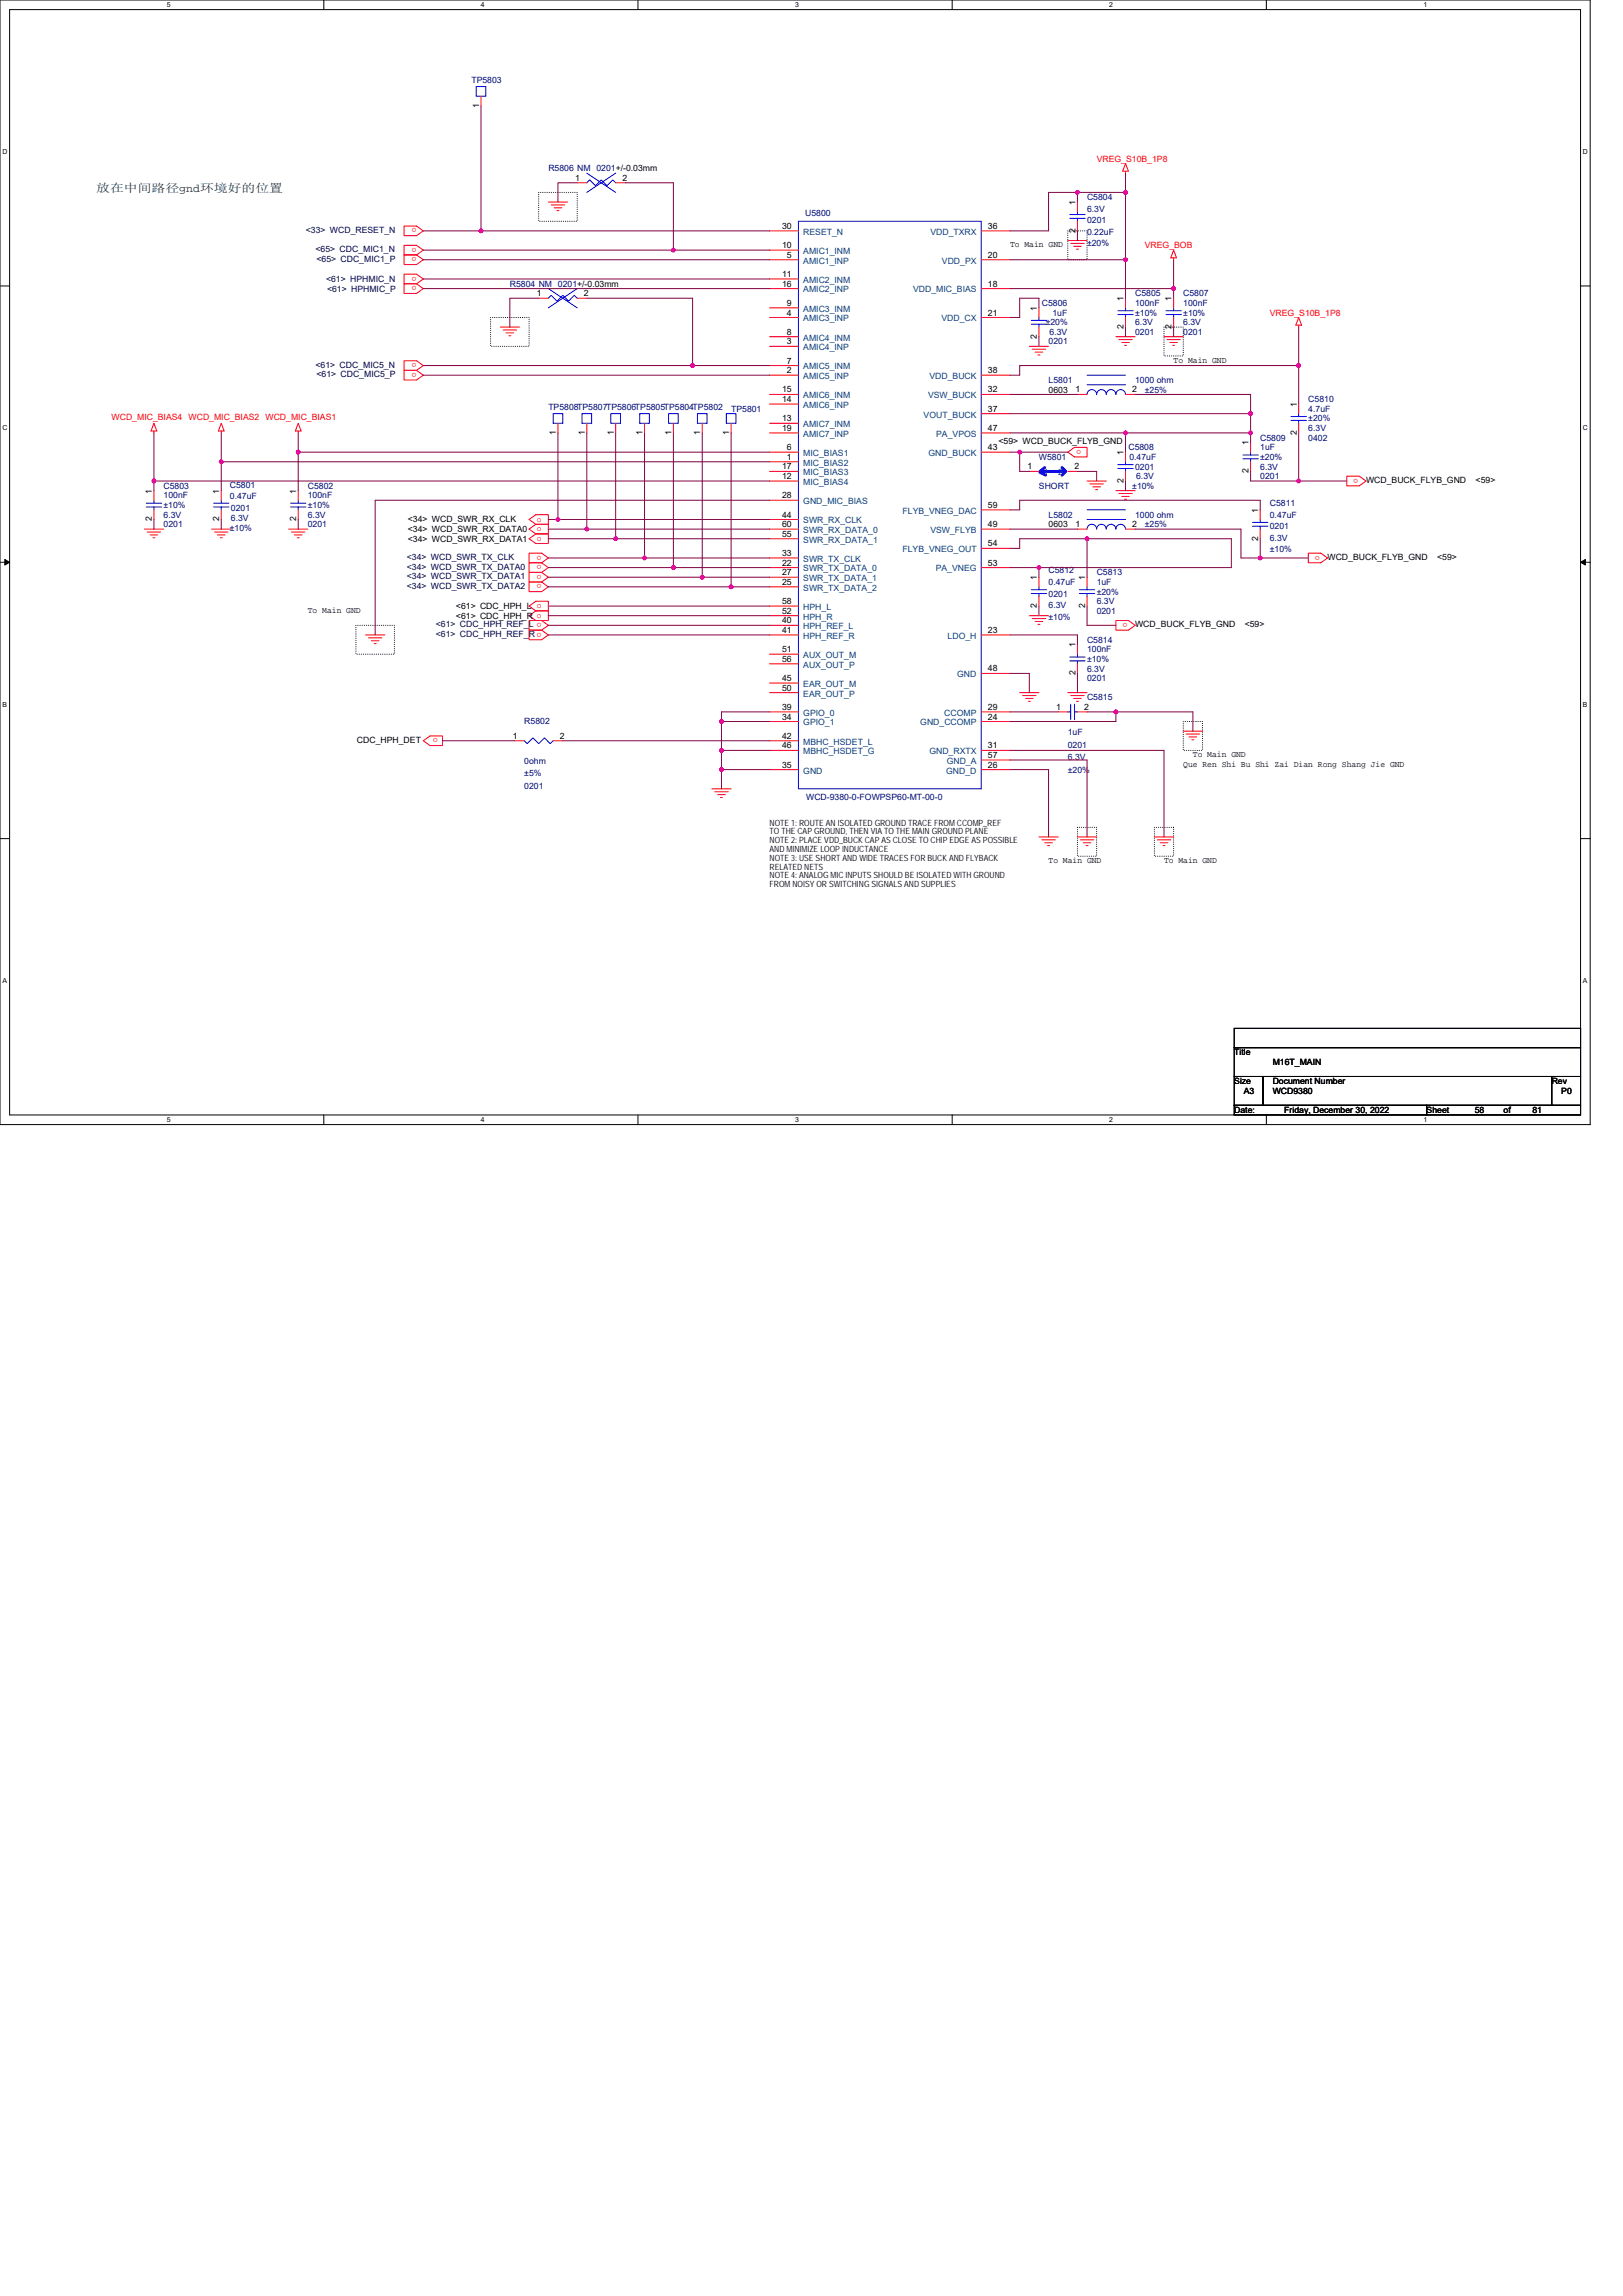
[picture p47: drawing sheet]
<svg xmlns="http://www.w3.org/2000/svg" width="210mm" height="297mm" viewBox="0 0 210 297" stroke-linecap="round" stroke-linejoin="round" font-family="sans-serif">
<defs><g id="words">
<text font-size="1.5" fill="#008000" x="12.4" y="24.8">放在中间路径gnd环境好的位置</text>
<g font-size="1.1" fill="#000080">
<text x="61" y="10.7">TP5803</text>
<text x="70.9" y="22.2">R5806 NM 0201+/-0.03mm</text>
<text x="104.2" y="27.9">U5800</text>
<text x="140.6" y="25.9">C5804</text>
<text x="140.6" y="28.9">0201</text>
<text x="140.6" y="27.4">6.3V</text>
<text x="140.6" y="30.4">0.22uF</text>
<text x="140.6" y="31.9">±20%</text>
<text x="66" y="37.1">R5804 NM 0201+/-0.03mm</text>
<text x="134.8" y="39.6">C5806</text>
<text x="136.2" y="40.8">1uF</text>
<text x="146.9" y="38.3">C5805</text>
<text x="146.9" y="39.6">100nF</text>
<text x="146.9" y="40.8">±10%</text>
<text x="153.1" y="38.3">C5807</text>
<text x="153.1" y="39.6">100nF</text>
<text x="153.1" y="40.8">±10%</text>
<text x="135.3" y="42.1">±20%</text>
<text x="135.7" y="44.6">0201</text>
<text x="135.8" y="43.3">6.3V</text>
<text x="146.9" y="43.3">0201</text>
<text x="146.9" y="42.1">6.3V</text>
<text x="153.1" y="43.3">0201</text>
<text x="153.1" y="42.1">6.3V</text>
<text x="70.9" y="53">TP5808TP5807TP5806TP5805TP5804TP5802</text>
<text x="94.6" y="53.3">TP5801</text>
<text x="135.7" y="49.5">L5801</text>
<text x="146.9" y="49.5">1000 ohm</text>
<text x="148.1" y="50.8">±25%</text>
<text x="169.3" y="52">C5810</text>
<text x="169.3" y="53.3">4.7uF</text>
<text x="134.4" y="59.5">W5801</text>
<text x="146" y="58.3">C5808</text>
<text x="146.1" y="59.5">0.47uF</text>
<text x="163" y="57">C5809</text>
<text x="163" y="58.3">1uF</text>
<text x="163" y="59.5">±20%</text>
<text x="169.3" y="57">0402</text>
<text x="169.3" y="55.8">6.3V</text>
<text x="169.3" y="54.5">±20%</text>
<text x="21.2" y="63.2">C5803</text>
<text x="21.2" y="64.5">100nF</text>
<text x="21.2" y="65.7">±10%</text>
<text x="29.7" y="63.1">C5801</text>
<text x="29.7" y="64.6">0.47uF</text>
<text x="39.8" y="63.2">C5802</text>
<text x="39.8" y="64.5">100nF</text>
<text x="39.8" y="65.7">±10%</text>
<text x="134.4" y="63.2">SHORT</text>
<text x="146.5" y="63.2">±10%</text>
<text x="146.9" y="60.7">0201</text>
<text x="147" y="62">6.3V</text>
<text x="163" y="62">0201</text>
<text x="163" y="60.7">6.3V</text>
<text x="164.3" y="65.5">C5811</text>
<text x="21.2" y="68.2">0201</text>
<text x="21.2" y="67">6.3V</text>
<text x="29.7" y="68.7">±10%</text>
<text x="29.9" y="66.1">0201</text>
<text x="29.9" y="67.3">6.3V</text>
<text x="39.8" y="68.2">0201</text>
<text x="39.8" y="67">6.3V</text>
<text x="135.7" y="67">L5802</text>
<text x="146.9" y="67">1000 ohm</text>
<text x="148.1" y="68.2">±25%</text>
<text x="164.3" y="67">0.47uF</text>
<text x="164.3" y="68.5">0201</text>
<text x="164.3" y="70">6.3V</text>
<text x="164.3" y="71.4">±10%</text>
<text x="135.7" y="74.2">C5812</text>
<text x="135.7" y="75.7">0.47uF</text>
<text x="135.7" y="77.2">0201</text>
<text x="141.9" y="74.4">C5813</text>
<text x="141.9" y="75.7">1uF</text>
<text x="141.9" y="76.9">±20%</text>
<text x="135.7" y="78.7">6.3V</text>
<text x="135.7" y="80.2">±10%</text>
<text x="140.6" y="83.1">C5814</text>
<text x="141.9" y="79.4">0201</text>
<text x="141.9" y="78.2">6.3V</text>
<text x="140.6" y="84.4">100nF</text>
<text x="140.6" y="88.1">0201</text>
<text x="140.6" y="86.9">6.3V</text>
<text x="140.6" y="85.6">±10%</text>
<text x="67.8" y="93.7">R5802</text>
<text x="138.2" y="95.1">1uF</text>
<text x="140.6" y="90.6">C5815</text>
<text x="67.8" y="98.8">0ohm</text>
<text x="67.8" y="100.4">±5%</text>
<text x="138.2" y="96.7">0201</text>
<text x="138.2" y="98.3">6.3V</text>
<text x="138.2" y="99.9">±20%</text>
<text x="67.8" y="102.1">0201</text>
<text x="104.3" y="103.6">WCD-9380-0-FOWPSP60-MT-00-0</text>
</g>
<g font-size="1.1">
<text x="62" y="13.9" transform="rotate(-90 62 13.9)">1</text>
<text x="74.4" y="23.4">1</text>
<text x="80.5" y="23.4">2</text>
<text x="101.2" y="29.6">30</text>
<text x="127.8" y="29.6">36</text>
<text x="139.1" y="26.5" transform="rotate(-90 139.1 26.5)">1</text>
<text x="101.2" y="32.1">10</text>
<text x="101.2" y="35.8">11</text>
<text x="101.8" y="33.4">5</text>
<text x="127.8" y="33.4">20</text>
<text x="130.7" y="32">To Main GND</text>
<text x="139.1" y="30.1" transform="rotate(-90 139.1 30.1)">2</text>
<text x="69.5" y="38.3">1</text>
<text x="75.5" y="38.3">2</text>
<text x="101.2" y="37.1">16</text>
<text x="101.8" y="39.6">9</text>
<text x="101.8" y="40.8">4</text>
<text x="127.8" y="37.1">18</text>
<text x="127.8" y="40.8">21</text>
<text x="134.2" y="40.2" transform="rotate(-90 134.2 40.2)">1</text>
<text x="145.4" y="39" transform="rotate(-90 145.4 39)">1</text>
<text x="151.6" y="39" transform="rotate(-90 151.6 39)">1</text>
<text x="101.8" y="43.3">8</text>
<text x="101.8" y="44.6">3</text>
<text x="101.8" y="47">7</text>
<text x="134.2" y="43.8" transform="rotate(-90 134.2 43.8)">2</text>
<text x="145.4" y="42.6" transform="rotate(-90 145.4 42.6)">2</text>
<text x="151.6" y="42.6" transform="rotate(-90 151.6 42.6)">2</text>
<text x="151.8" y="46.9">To Main GND</text>
<text x="101.2" y="50.8">15</text>
<text x="101.2" y="52">14</text>
<text x="101.8" y="48.3">2</text>
<text x="127.8" y="53.3">37</text>
<text x="127.8" y="48.3">38</text>
<text x="127.8" y="50.8">32</text>
<text x="135.7" y="50.8">0603</text>
<text x="139.1" y="50.8">1</text>
<text x="146.5" y="50.8">2</text>
<text x="167.8" y="52.6" transform="rotate(-90 167.8 52.6)">1</text>
<text x="71.9" y="56.3" transform="rotate(-90 71.9 56.3)">1</text>
<text x="75.7" y="56.3" transform="rotate(-90 75.7 56.3)">1</text>
<text x="79.4" y="56.3" transform="rotate(-90 79.4 56.3)">1</text>
<text x="83.1" y="56.3" transform="rotate(-90 83.1 56.3)">1</text>
<text x="86.9" y="56.3" transform="rotate(-90 86.9 56.3)">1</text>
<text x="90.6" y="56.3" transform="rotate(-90 90.6 56.3)">1</text>
<text x="94.3" y="56.3" transform="rotate(-90 94.3 56.3)">1</text>
<text x="101.2" y="54.5">13</text>
<text x="101.2" y="55.8">19</text>
<text x="101.8" y="58.2">6</text>
<text x="101.8" y="59.5">1</text>
<text x="127.8" y="55.8">47</text>
<text x="127.8" y="58.2">43</text>
<text x="129.2" y="57.5">&lt;59&gt; WCD_BUCK_FLYB_GND</text>
<text x="145.4" y="58.9" transform="rotate(-90 145.4 58.9)">1</text>
<text x="161.5" y="57.6" transform="rotate(-90 161.5 57.6)">1</text>
<text x="167.8" y="56.3" transform="rotate(-90 167.8 56.3)">2</text>
<text x="19.7" y="63.8" transform="rotate(-90 19.7 63.8)">1</text>
<text x="28.4" y="63.8" transform="rotate(-90 28.4 63.8)">1</text>
<text x="38.3" y="63.8" transform="rotate(-90 38.3 63.8)">1</text>
<text x="101.2" y="60.7">17</text>
<text x="101.2" y="62">12</text>
<text x="101.2" y="64.5">28</text>
<text x="127.8" y="65.7">59</text>
<text x="132.9" y="60.7">1</text>
<text x="139" y="60.7">2</text>
<text x="145.4" y="62.5" transform="rotate(-90 145.4 62.5)">2</text>
<text x="161.5" y="61.2" transform="rotate(-90 161.5 61.2)">2</text>
<text x="176.7" y="62.5">WCD_BUCK_FLYB_GND</text>
<text x="190.9" y="62.5">&lt;59&gt;</text>
<text x="19.7" y="67.5" transform="rotate(-90 19.7 67.5)">2</text>
<text x="28.4" y="67.5" transform="rotate(-90 28.4 67.5)">2</text>
<text x="38.3" y="67.5" transform="rotate(-90 38.3 67.5)">2</text>
<text x="52.8" y="67.6">&lt;34&gt; WCD_SWR_RX_CLK</text>
<text x="52.8" y="68.8">&lt;34&gt; WCD_SWR_RX_DATA0</text>
<text x="52.8" y="70.1">&lt;34&gt; WCD_SWR_RX_DATA1</text>
<text x="101.2" y="67">44</text>
<text x="101.2" y="68.2">60</text>
<text x="101.2" y="69.4">55</text>
<text x="101.2" y="71.9">33</text>
<text x="127.8" y="70.7">54</text>
<text x="127.8" y="68.2">49</text>
<text x="135.7" y="68.2">0603</text>
<text x="139.1" y="68.2">1</text>
<text x="146.5" y="68.2">2</text>
<text x="162.8" y="69.9" transform="rotate(-90 162.8 69.9)">2</text>
<text x="162.8" y="66.3" transform="rotate(-90 162.8 66.3)">1</text>
<text x="101.2" y="73.2">22</text>
<text x="101.2" y="74.4">27</text>
<text x="101.2" y="75.7">25</text>
<text x="127.8" y="73.2">53</text>
<text x="134.2" y="75.1" transform="rotate(-90 134.2 75.1)">1</text>
<text x="140.4" y="75.1" transform="rotate(-90 140.4 75.1)">1</text>
<text x="171.8" y="72.4">WCD_BUCK_FLYB_GND</text>
<text x="185.9" y="72.4">&lt;59&gt;</text>
<text x="39.8" y="79.3">To Main GND</text>
<text x="59" y="78.8">&lt;61&gt; CDC_HPH_L o</text>
<text x="59" y="80">&lt;61&gt; CDC_HPH_R o</text>
<text x="101.2" y="78.2">58</text>
<text x="101.2" y="79.4">52</text>
<text x="101.2" y="80.6">40</text>
<text x="101.2" y="81.9">41</text>
<text x="127.8" y="81.9">23</text>
<text x="134.2" y="78.7" transform="rotate(-90 134.2 78.7)">2</text>
<text x="139.1" y="83.8" transform="rotate(-90 139.1 83.8)">1</text>
<text x="140.4" y="78.7" transform="rotate(-90 140.4 78.7)">2</text>
<text x="146.9" y="81.2">WCD_BUCK_FLYB_GND</text>
<text x="161" y="81.2">&lt;59&gt;</text>
<text x="101.2" y="84.4">51</text>
<text x="101.2" y="85.6">56</text>
<text x="101.2" y="88.1">45</text>
<text x="101.2" y="89.4">50</text>
<text x="127.8" y="86.9">48</text>
<text x="139.1" y="87.4" transform="rotate(-90 139.1 87.4)">2</text>
<text x="66.3" y="95.6">1</text>
<text x="72.4" y="95.6">2</text>
<text x="101.2" y="91.8">39</text>
<text x="101.2" y="93.1">34</text>
<text x="101.2" y="95.6">42</text>
<text x="127.8" y="91.8">29</text>
<text x="127.8" y="93.1">24</text>
<text x="136.7" y="91.8">1</text>
<text x="140.3" y="91.8">2</text>
<text x="46.2" y="96.1">CDC_HPH_DET</text>
<text x="101.2" y="96.8">46</text>
<text x="101.2" y="99.3">35</text>
<text x="127.8" y="96.8">31</text>
<text x="127.8" y="98.1">57</text>
<text x="127.8" y="99.3">26</text>
<text x="153.1" y="99.2">Que Ren Shi Bu Shi Zai Dian Rong Shang Jie GND</text>
<text x="154.3" y="98">To Main GND</text>
<text x="99.6" y="106.8">NOTE 1: ROUTE AN ISOLATED GROUND TRACE FROM CCOMP_REF</text>
<text x="99.6" y="108">TO THE CAP GROUND, THEN VIA TO THE MAIN GROUND PLANE</text>
<text x="99.6" y="109.1">NOTE 2: PLACE VDD_BUCK CAP AS CLOSE TO CHIP EDGE AS POSSIBLE</text>
<text x="99.6" y="110.2">AND MINIMIZE LOOP INDUCTANCE</text>
<text x="99.6" y="111.4">NOTE 3: USE SHORT AND WIDE TRACES FOR BUCK AND FLYBACK</text>
<text x="99.6" y="112.5">RELATED NETS</text>
<text x="99.6" y="113.6">NOTE 4: ANALOG MIC INPUTS SHOULD BE ISOLATED WITH GROUND</text>
<text x="135.7" y="111.7">To Main GND</text>
<text x="150.6" y="111.7">To Main GND</text>
<text x="99.6" y="114.8">FROM NOISY OR SWITCHING SIGNALS AND SUPPLIES</text>
<text x="159.7" y="136.5">Title</text>
<text x="164.7" y="137.8">M16T_MAIN</text>
<text x="159.7" y="140.3">Size</text>
<text x="160.9" y="141.5">A3</text>
<text x="164.7" y="140.3">Document Number</text>
<text x="164.7" y="141.5">WCD9380</text>
<text x="200.8" y="140.3">Rev</text>
<text x="202" y="141.5">P0</text>
<text x="159.7" y="144">Date:</text>
<text x="166.2" y="144">Friday, December 30, 2022</text>
<text x="184.6" y="144">Sheet</text>
<text x="190.8" y="144">58</text>
<text x="194.5" y="144">of</text>
<text x="198.3" y="144">81</text>
</g>
<g font-size="1.1" fill="#f00">
<text x="141.9" y="20.9">VREG_S10B_1P8</text>
<text x="53.9" y="29.6" transform="rotate(-180 53.9 29.6)">o</text>
<text x="53.9" y="32" transform="rotate(-180 53.9 32)">o</text>
<text x="53.9" y="33.3" transform="rotate(-180 53.9 33.3)">o</text>
<text x="53.9" y="35.8" transform="rotate(-180 53.9 35.8)">o</text>
<text x="148.1" y="32.1">VREG_BOB</text>
<text x="53.9" y="37" transform="rotate(-180 53.9 37)">o</text>
<text x="164.3" y="40.8">VREG_S10B_1P8</text>
<text x="53.9" y="47" transform="rotate(-180 53.9 47)">o</text>
<text x="53.9" y="48.2" transform="rotate(-180 53.9 48.2)">o</text>
<text x="14.4" y="54.3">WCD_MIC_BIAS4</text>
<text x="24.4" y="54.3">WCD_MIC_BIAS2</text>
<text x="34.4" y="54.3">WCD_MIC_BIAS1</text>
<text x="139.9" y="58.2" transform="rotate(-180 139.9 58.2)">o</text>
<text x="175.7" y="61.9" transform="rotate(-180 175.7 61.9)">o</text>
<text x="69.5" y="67.5">o</text>
<text x="69.5" y="68.7">o</text>
<text x="69.5" y="70">o</text>
<text x="70.1" y="71.9" transform="rotate(-180 70.1 71.9)">o</text>
<text x="170.8" y="71.9" transform="rotate(-180 170.8 71.9)">o</text>
<text x="70.1" y="73.1" transform="rotate(-180 70.1 73.1)">o</text>
<text x="70.1" y="74.4" transform="rotate(-180 70.1 74.4)">o</text>
<text x="70.1" y="75.6" transform="rotate(-180 70.1 75.6)">o</text>
<text x="70.1" y="80.6" transform="rotate(-180 70.1 80.6)">o</text>
<text x="70.1" y="81.8" transform="rotate(-180 70.1 81.8)">o</text>
<text x="145.9" y="80.6" transform="rotate(-180 145.9 80.6)">o</text>
<text x="56.6" y="95.5" transform="rotate(-180 56.6 95.5)">o</text>
</g>
<g font-size="1.1" fill="#000040">
<text x="39.6" y="30.1">&lt;33&gt; WCD_RESET_N</text>
<text x="40.8" y="32.6">&lt;65&gt; CDC_MIC1_N</text>
<text x="40.9" y="33.9">&lt;65&gt; CDC_MIC1_P</text>
<text x="42.2" y="36.5">&lt;61&gt; HPHMIC_N</text>
<text x="42.3" y="37.7">&lt;61&gt; HPHMIC_P</text>
<text x="40.8" y="47.5">&lt;61&gt; CDC_MIC5_N</text>
<text x="40.9" y="48.8">&lt;61&gt; CDC_MIC5_P</text>
<text x="52.6" y="72.4">&lt;34&gt; WCD_SWR_TX_CLK</text>
<text x="52.6" y="73.7">&lt;34&gt; WCD_SWR_TX_DATA0</text>
<text x="52.6" y="74.9">&lt;34&gt; WCD_SWR_TX_DATA1</text>
<text x="52.6" y="76.2">&lt;34&gt; WCD_SWR_TX_DATA2</text>
<text x="56.4" y="81.2">&lt;61&gt; CDC_HPH_REF_L</text>
<text x="56.4" y="82.4">&lt;61&gt; CDC_HPH_REF_R</text>
</g>
<g font-size="1.1" fill="#004080">
<text x="103.9" y="30.4">RESET_N</text>
<text x="103.9" y="32.9">AMIC1_INM</text>
<text x="103.9" y="34.1">AMIC1_INP</text>
<text x="120.4" y="30.4">VDD_TXRX</text>
<text x="121.9" y="34.1">VDD_PX</text>
<text x="103.9" y="36.6">AMIC2_INM</text>
<text x="103.9" y="37.8">AMIC2_INP</text>
<text x="103.9" y="40.3">AMIC3_INM</text>
<text x="103.9" y="41.6">AMIC3_INP</text>
<text x="118.1" y="37.8">VDD_MIC_BIAS</text>
<text x="121.8" y="41.6">VDD_CX</text>
<text x="103.9" y="44.1">AMIC4_INM</text>
<text x="103.9" y="45.3">AMIC4_INP</text>
<text x="103.9" y="47.8">AMIC5_INM</text>
<text x="103.9" y="49">AMIC5_INP</text>
<text x="103.9" y="51.5">AMIC6_INM</text>
<text x="103.9" y="52.8">AMIC6_INP</text>
<text x="120.1" y="51.5">VSW_BUCK</text>
<text x="120.2" y="49">VDD_BUCK</text>
<text x="103.9" y="55.3">AMIC7_INM</text>
<text x="103.9" y="56.5">AMIC7_INP</text>
<text x="103.9" y="59">MIC_BIAS1</text>
<text x="119.5" y="54">VOUT_BUCK</text>
<text x="120.1" y="59">GND_BUCK</text>
<text x="121.1" y="56.5">PA_VPOS</text>
<text x="103.9" y="60.2">MIC_BIAS2</text>
<text x="103.9" y="61.5">MIC_BIAS3</text>
<text x="103.9" y="62.7">MIC_BIAS4</text>
<text x="103.9" y="65.2">GND_MIC_BIAS</text>
<text x="135" y="61.5">1</text>
<text x="136.9" y="61.5">2</text>
<text x="103.9" y="67.7">SWR_RX_CLK</text>
<text x="103.9" y="69">SWR_RX_DATA_0</text>
<text x="103.9" y="70.2">SWR_RX_DATA_1</text>
<text x="116.8" y="71.4">FLYB_VNEG_OUT</text>
<text x="116.8" y="66.5">FLYB_VNEG_DAC</text>
<text x="120.4" y="69">VSW_FLYB</text>
<text x="103.9" y="72.7">SWR_TX_CLK</text>
<text x="103.9" y="73.9">SWR_TX_DATA_0</text>
<text x="103.9" y="75.2">SWR_TX_DATA_1</text>
<text x="103.9" y="76.4">SWR_TX_DATA_2</text>
<text x="121.1" y="73.9">PA_VNEG</text>
<text x="103.9" y="78.9">HPH_L</text>
<text x="103.9" y="80.2">HPH_R</text>
<text x="103.9" y="81.4">HPH_REF_L</text>
<text x="103.9" y="82.6">HPH_REF_R</text>
<text x="122.6" y="82.6">LDO_H</text>
<text x="103.9" y="85.1">AUX_OUT_M</text>
<text x="103.9" y="86.4">AUX_OUT_P</text>
<text x="103.9" y="88.9">EAR_OUT_M</text>
<text x="123.8" y="87.6">GND</text>
<text x="103.9" y="90.1">EAR_OUT_P</text>
<text x="103.9" y="92.6">GPIO_0</text>
<text x="103.9" y="93.8">GPIO_1</text>
<text x="119.1" y="93.8">GND_CCOMP</text>
<text x="122.2" y="92.6">CCOMP</text>
<text x="103.9" y="96.3">MBHC_HSDET_L</text>
<text x="103.9" y="97.6">MBHC_HSDET_G</text>
<text x="103.9" y="100.1">GND</text>
<text x="120.2" y="97.6">GND_RXTX</text>
<text x="122.4" y="100.1">GND_D</text>
<text x="122.5" y="98.8">GND_A</text>
</g>
<g font-size=".9">
<text x="21.6" y=".9">5</text>
<text x="62.2" y=".9">4</text>
<text x="102.9" y=".9">3</text>
<text x="143.5" y=".9">2</text>
<text x="184.2" y=".9">1</text>
<text x=".3" y="19.9">D</text>
<text x="204.8" y="19.9">D</text>
<text x=".3" y="55.7">C</text>
<text x="204.8" y="55.7">C</text>
<text x=".3" y="91.4">B</text>
<text x="204.8" y="91.4">B</text>
<text x=".3" y="127.2">A</text>
<text x="204.8" y="127.2">A</text>
<text x="21.6" y="145.2">5</text>
<text x="62.2" y="145.2">4</text>
<text x="102.9" y="145.2">3</text>
<text x="143.5" y="145.2">2</text>
<text x="184.2" y="145.2">1</text>
</g>
</g></defs>
<path d="M0 0h205.7v145.5h-205.7zM1.2 1.2h203.3v143h-203.3z" fill="none" stroke="#000" stroke-width=".13"/>
<g fill="#fff">
<path d="M21.6 .1h.5v1h-.5z"/>
<path d="M21.6 144.4h.5v1h-.5z"/>
</g>
<path d="M41.9 0v1.2M41.9 144.2v1.3" fill="none" stroke="#000" stroke-width=".13"/>
<g fill="#fff">
<path d="M62.2 .1h.5v1h-.5z"/>
<path d="M62.2 144.4h.5v1h-.5z"/>
</g>
<path d="M82.5 0v1.2M82.5 144.2v1.3" fill="none" stroke="#000" stroke-width=".13"/>
<g fill="#fff">
<path d="M102.9 .1h.5v1h-.5z"/>
<path d="M102.9 144.4h.5v1h-.5z"/>
</g>
<path d="M123.2 0v1.2M123.2 144.2v1.3" fill="none" stroke="#000" stroke-width=".13"/>
<g fill="#fff">
<path d="M143.5 .1h.5v1h-.5z"/>
<path d="M143.5 144.4h.5v1h-.5z"/>
</g>
<path d="M163.8 0v1.2M163.8 144.2v1.3" fill="none" stroke="#000" stroke-width=".13"/>
<g fill="#fff">
<path d="M184.2 .1h.5v1h-.5z"/>
<path d="M184.2 144.4h.5v1h-.5z"/>
<path d="M.3 19.1h.7v1h-.7z"/>
<path d="M204.8 19.1h.6v1h-.6z"/>
<path d="M.3 54.9h.7v1h-.7z"/>
<path d="M204.8 54.9h.6v1h-.6z"/>
</g>
<path d="M0 37h1.2M204.5 37h1.2" fill="none" stroke="#000" stroke-width=".13"/>
<g fill="#fff">
<path d="M.3 90.6h.6v1h-.6z"/>
<path d="M204.8 90.6h.6v1h-.6z"/>
</g>
<path d="M0 72.7h1.2M204.5 72.7h1.2" fill="none" stroke="#000" stroke-width=".13"/>
<path d="M.6 72.4l.6 .3-.6 .4zM204.5 72.7l.6-.3v.7z" fill="#000" stroke="#000" stroke-width=".13"/>
<g fill="#fff">
<path d="M.3 126.4h.6v1h-.6z"/>
<path d="M204.8 126.4h.6v1h-.6z"/>
</g>
<g fill="none" stroke="#000" stroke-width=".13">
<path d="M69.7 24.9h5v3.7h-5zM138.2 29.9h2.4v3.7h-2.4zM63.5 41.1h5v3.7h-5zM150.6 42.3h2.5v3.8h-2.5zM46.1 80.9h4.9v3.7h-4.9zM153.1 93.3h2.5v3.8h-2.5zM0 108.5h1.2M139.4 107h2.5v3.8h-2.5zM149.4 107h2.4v3.8h-2.4zM204.5 108.5h1.2M159.7 133h44.8v2.5h-44.8zM159.7 135.5h44.8v3.8h-44.8z"/>
<path d="M159.7 139.3h3.7v3.7h-3.7zM163.4 139.3h37.4v3.7h-37.4zM200.8 139.3h3.7v3.7h-3.7zM159.7 143h24.9v1.2h-24.9zM184.6 143h19.9v1.2h-19.9z"/>
</g>
<g fill="none" stroke="#f00" stroke-width=".13">
<path d="M62.2 12.4v1.3M52.3 29.2h1.6l.9 .7-.9 .6h-1.6zM52.3 31.7h1.6l.9 .7-.9 .6h-1.6zM52.3 33h1.6l.9 .6-.9 .6h-1.6zM52.3 35.5h1.6l.9 .6-.9 .6h-1.6zM52.3 36.7h1.6l.9 .6-.9 .7h-1.6zM69.7 38.6h1.2M70.9 26.1h2.5M71.3 26.5h1.8M71.7 26.9h1M72.1 27.3h.2M74.7 23.6h1.2"/>
<path d="M74.7 38.6h1.2M79.7 23.6h1.2M99.6 29.9h3.7M99.6 32.4h3.7M99.6 33.6h3.7M99.6 36.1h3.7M99.6 37.3h3.7M99.6 39.8h3.7M126.9 29.9h3.8M126.9 33.6h3.8M126.9 37.3h3.8M134.4 39.8v1.3"/>
<path d="M138.2 31.1h2.4M138.5 31.5h1.8M138.9 31.9h1M139.3 32.2h.2M139.4 26.1v1.3M139.4 28.6v1.3M145.6 21.2l.4 1h-.8zM145.6 22.2v.2M145.6 38.6v1.2M151.8 33.4v.2M151.8 38.6v1.2M151.8 32.4l.4 1h-.7z"/>
<path d="M19.9 54.8l.4 1h-.8zM19.9 55.8v.2M28.6 55.8v.2M28.6 54.8l.4 1h-.7zM38.6 55.8v.2M38.6 54.8l.4 1h-.8zM52.3 46.7h1.6l.9 .6-.9 .6h-1.6zM52.3 47.9h1.6l.9 .6-.9 .7h-1.6zM64.7 42.3h2.5M65.1 42.7h1.7M65.5 43.1h1M65.8 43.4h.3"/>
<path d="M72.2 54.8v1.2M75.9 54.8v1.2M79.7 54.8v1.2M83.4 54.8v1.2M87.1 54.8v1.2M90.9 54.8v1.2M94.6 54.8v1.2M99.6 41.1h3.7M99.6 43.6h3.7M99.6 44.8h3.7M99.6 47.3h3.7M99.6 48.5h3.7"/>
<path d="M99.6 51h3.7M99.6 52.3h3.7M99.6 54.8h3.7M99.6 56h3.7M99.6 58.5h3.7M99.6 59.7h3.7M126.9 41.1h3.8M126.9 48.5h3.8M126.9 51h3.8M126.9 53.5h3.8M126.9 56h3.8M126.9 58.5h3.8"/>
<path d="M133.2 44.8h2.5M133.5 45.2h1.8M133.9 45.6h1M134.3 45.9h.2M134.4 42.3v1.3M138.2 58.5l.8-.6h1.6v1.2h-1.6zM139.4 51h1.2M144.4 43.6h2.5M144.7 43.9h1.8M145.1 44.3h1M145.5 44.7h.2M145.6 58.5v1.2"/>
<path d="M145.6 51h1.3M145.6 41.1v1.2M150.6 43.6h2.5M151 43.9h1.7M151.3 44.3h1M151.7 44.7h.3M151.8 41.1v1.2M161.8 57.3v1.2M161.8 59.7v1.3M168 41.1l.4 1h-.8zM168 42.1v.2M168 52.3v1.2"/>
<path d="M168 54.8v1.2M18.7 68.5h2.5M19 68.8h1.8M19.4 69.2h1M19.8 69.6h.2M19.9 63.5v1.2M19.9 66v1.2M27.4 68.5h2.5M27.8 68.8h1.7M28.1 69.2h1M28.5 69.6h.3M28.6 63.5v1.2"/>
<path d="M28.6 66v1.2M37.3 68.5h2.5M37.7 68.8h1.8M38.1 69.2h1M38.5 69.6h.2M38.6 63.5v1.2M38.6 66v1.2M68.5 67.2l.8-.6h1.6v1.2h-1.6zM68.5 69.7l.8-.6h1.6v1.2h-1.6zM68.5 78.4l.8-.6h1.6v1.2h-1.6zM68.5 79.7l.8-.7h1.6v1.3h-1.6zM68.5 71.6h1.6l.8 .6-.8 .6h-1.6z"/>
<path d="M68.5 75.3h1.6l.8 .6-.8 .6h-1.6zM69.3 67.8l-.8 .7 .8 .6M69.3 67.8h1.6v1.3h-1.6M70.1 72.8l.8 .6-.8 .7M70.1 74.1l.8 .6-.8 .6M70.1 72.8h-1.6v1.3h1.6M70.1 74.1h-1.6v1.2h1.6M99.6 61h3.7M99.6 62.2h3.7M99.6 64.7h3.7M99.6 67.2h3.7M99.6 68.5h3.7"/>
<path d="M99.6 69.7h3.7M99.6 72.2h3.7M99.6 73.4h3.7M99.6 74.7h3.7M99.6 75.9h3.7M99.6 78.4h3.7M99.6 79.7h3.7M126.9 66h3.8M126.9 68.5h3.8M126.9 70.9h3.8M126.9 73.4h3.8M133.2 61h1.2"/>
<path d="M133.2 79.7h2.5M134.4 74.7v1.2M134.4 77.2v1.2M138.2 61h1.2M139.4 68.5h1.2M140.6 62.2h2.5M140.6 74.7v1.2M140.6 77.2v1.2M141 62.6h1.8M141.4 63h1M141.8 63.3h.2M144.4 63.5h2.5"/>
<path d="M144.7 63.8h1.8M145.1 64.2h1M145.5 64.6h.2M145.6 61v1.2M145.6 68.5h1.3M163 66v1.2M163 68.5v1.2M169.3 71.6h1.6l.9 .6-.9 .6h-1.6zM174.2 61.6h1.7l.8 .6-.8 .7h-1.7zM47.3 82.1h2.5M47.7 82.5h1.7M48 82.9h1"/>
<path d="M48.4 83.3h.3M54.8 95.8l.8-.6h1.7v1.3h-1.7zM66.6 95.8h1.2M68.5 80.3h1.6l.8 .6-.8 .6h-1.6zM68.5 81.5h1.6l.8 .6-.8 .7h-1.6zM71.6 95.8h1.2M99.6 80.9h3.7M99.6 82.1h3.7M99.6 84.6h3.7M99.6 85.9h3.7M99.6 88.4h3.7M99.6 89.6h3.7"/>
<path d="M99.6 92.1h3.7M99.6 93.3h3.7M99.6 95.8h3.7M99.6 97.1h3.7M99.6 99.6h3.7M126.9 82.1h3.8M126.9 87.1h3.8M126.9 92.1h3.8M126.9 93.3h3.8M126.9 97.1h3.8M126.9 98.3h3.8M126.9 99.6h3.8"/>
<path d="M131.9 89.6h2.5M132.3 90h1.7M132.7 90.4h1M133 90.7h.3M133.5 80h1.8M133.9 80.4h1M134.3 80.8h.2M136.9 92.1h1.3M138.2 89.6h2.4M138.5 90h1.8M138.9 90.4h1M139.3 90.7h.2"/>
<path d="M139.4 83.4v1.2M139.4 85.9v1.2M139.4 92.1h1.2M144.4 80.3h1.6l.9 .6-.9 .6h-1.6zM153.1 94.6h2.5M153.5 95h1.7M153.8 95.3h1M154.2 95.7h.3M92.1 102.1h2.5M92.5 102.4h1.7M92.8 102.8h1M93.2 103.2h.3"/>
<path d="M134.4 108.3h2.5M134.8 108.7h1.7M135.2 109h1M135.5 109.4h.3M139.4 108.3h2.5M139.8 108.7h1.7M140.1 109h1M140.5 109.4h.3M149.4 108.3h2.4M149.7 108.7h1.8M150.1 109h1M150.5 109.4h.2"/>
</g>
<g fill="none" stroke="#00f" stroke-width=".13">
<path d="M61.6 11.2h1.3v1.2h-1.3zM70.9 38.6l.4-.4 .8 .8 .7-.8 .8 .8 .7-.8 .4 .4M70.9 37.3l3.8 2.5M74.7 37.3l-3.8 2.5M75.9 23.6l.4-.3 .7 .7 .8-.7 .7 .7 .8-.7 .4 .3M75.9 22.4l3.8 2.5M79.7 22.4l-3.8 2.5M103.3 28.6h23.6v73.5h-23.6zM138.4 27.8h2M138.4 28.3h2M139.4 27.4v.4M139.4 28.3v.3"/>
<path d="M145.6 39.8v.4M151.8 39.8v.4M71.6 53.5h1.2v1.3h-1.2zM75.3 53.5h1.2v1.3h-1.2zM79 53.5h1.3v1.3h-1.3zM82.8 53.5h1.2v1.3h-1.2zM86.5 53.5h1.2v1.3h-1.2zM90.2 53.5h1.3v1.3h-1.3zM94 53.5h1.2v1.3h-1.2zM133.4 41.4h2M133.4 41.9h2M134.4 41.1v.3"/>
<path d="M134.4 41.9v.4M140.6 49.8h5M140.6 48.5h5M140.6 51a.62 .62 0 0 1 .7-.6 .62 .62 0 0 1 .6 .6M141.9 51a.62 .62 0 0 1 .6-.6 .62 .62 0 0 1 .6 .6 .62 .62 0 0 1 .6-.6 .62 .62 0 0 1 .7 .6M144.4 51a.62 .62 0 0 1 .6-.6 .62 .62 0 0 1 .6 .6M144.6 40.2h2M144.6 40.7h2M145.6 59.7v.4M145.6 40.7v.4M150.8 40.2h2M150.8 40.7h2"/>
<path d="M151.8 40.7v.4M160.8 58.9h2M160.8 59.4h2M161.8 58.5v.4M161.8 59.4v.3M167 53.9h2M167 54.4h2M168 53.5v.4M168 54.4v.4M18.9 65.1h2M18.9 65.6h2M19.9 64.7v.4"/>
<path d="M19.9 65.6v.4M27.6 65.1h2M27.6 65.6h2M28.6 64.7v.4M28.6 65.6v.4M37.6 65.1h2M37.6 65.6h2M38.6 64.7v.4M38.6 65.6v.4M133.4 76.3h2M133.4 76.8h2M134.4 75.9v.4"/>
<path d="M134.4 76.8v.4M139.6 76.3h2M139.6 76.8h2M140.6 67.2h5M140.6 66h5M140.6 75.9v.4M140.6 76.8v.4M141.9 68.4a.62 .62 0 0 0-.6-.6 .62 .62 0 0 0-.7 .6M144.4 68.4a.62 .62 0 0 0-.7-.6 .62 .62 0 0 0-.6 .6 .62 .62 0 0 0-.6-.6 .62 .62 0 0 0-.6 .6M144.6 60.1h2M144.6 60.6h2M145.6 68.4a.62 .62 0 0 0-.6-.6 .62 .62 0 0 0-.6 .6"/>
<path d="M145.6 60.6v.4M162 67.6h2M162 68.1h2M163 67.2v.4M163 68.1v.4M67.8 95.8l.4 .4 .7-.7 .8 .7 .7-.7 .8 .7 .4-.4M138.2 92.1h.3M138.4 85h2M138.4 85.5h2M138.5 91.1v2M139 91.1v2M139 92.1h.4"/>
<path d="M139.4 84.6v.4M139.4 85.5v.4"/>
</g>
<path d="M134.5 61.1l.8 .4M134.8 61h2.7M135.2 60.5l-.7 .5M137.4 60.5l.4 .4M137.9 61l-.5 .5" fill="none" stroke="#00f" stroke-width=".37"/>
<path d="M54.8 29.9h7.4M54.8 32.4h32.3M139.4 24.9h-3.7v5h-5M139.4 24.9v1.2M139.4 29.9v1.2M139.4 24.9h6.2M145.6 22.4v2.5M145.6 24.9v8.7" fill="none" stroke="#800040" stroke-width=".13"/>
<g fill="#f0f" stroke="#f0f" stroke-width=".13">
<circle cx="139.4" cy="24.9" r=".24"/>
<circle cx="145.6" cy="24.9" r=".24"/>
</g>
<circle cx="87.1" cy="32.4" r=".24" fill="#f0f"/>
<circle cx="87.1" cy="32.4" r=".24" fill="none" stroke="#f0f" stroke-width=".13"/>
<g fill="none" stroke="#800040" stroke-width=".13">
<path d="M62.2 13.7v16.2M54.8 33.6h44.8M54.8 36.1h44.8M54.8 37.3h44.8M130.7 37.3h21.1M130.7 33.6h14.9v5M134.4 39.8v-1.2h-2.5v2.5h-1.2M151.8 33.6v3.7M151.8 37.3v1.3M19.9 56v6.2M28.6 56v3.7M28.6 59.7v3.8"/>
<path d="M28.6 59.7h71M38.6 56v2.5M38.6 58.5v5M38.6 58.5h61M54.8 48.5h44.8M54.8 47.3h34.8M90.9 56v18.7h-20M94.6 56v19.9h-23.7M130.7 58.5h1.2M130.7 51h8.7M130.7 53.5h31.1M130.7 56h14.9"/>
<path d="M131.9 58.5v2.5h1.3M131.9 58.5h6.3M134.4 43.6v1.2M145.6 42.3v1.3M146.9 51h14.9v2.5M151.8 42.3v1.3M161.8 56h-16.2v2.5M161.8 53.5v2.5M161.8 56v1.3M168 42.3v5M168 47.3h-36.1v1.2h-1.2M168 47.3v5"/>
<path d="M168 56v6.2M19.9 62.2h79.7M19.9 62.2v1.3M19.9 67.2v1.3M28.6 67.2v1.3M38.6 67.2v1.3M48.5 64.7h51.1M70.9 68.5h5M70.9 67.2h1.3M70.9 78.4h28.7M70.9 79.7h28.7M70.9 73.4h16.2"/>
<path d="M70.9 69.7h8.8M70.9 72.2h12.5M130.7 66h1.2v-1.3h31.1v1.3M130.7 68.5h8.7M130.7 73.4h3.7v1.3M134.4 78.4v1.3M139.4 61h2.5v1.2M140.6 69.7h-8.7v1.2h-1.2M140.6 69.7v5M140.6 78.4v2.5h3.8M140.6 69.7h18.7v3.7M145.6 62.2v1.3"/>
<path d="M146.9 68.5h13.7v3.7h2.4M161.8 61v1.2h6.2M163 69.7v2.5M163 72.2h6.3M168 62.2h6.2M57.3 95.8h9.3M70.9 80.9h28.7M70.9 82.1h28.7M93.3 93.3h6.3M93.3 97.1h6.3M93.3 99.6h6.3M93.3 93.3v3.8"/>
<path d="M93.3 97.1v2.5M93.3 99.6v2.5M99.6 92.1h-6.3v1.2M130.7 82.1h8.7v1.3M130.7 92.1h6.2M130.7 97.1h19.9v11.2M130.7 98.3h9.9M130.7 99.6h5v8.7M130.7 87.1h2.5v2.5M139.4 87.1v2.5M140.6 92.1h3.8M144.4 92.1h9.9v2.5"/>
<path d="M144.4 92.1v1.2h-13.7"/>
</g>
<g fill="#f0f" stroke="#f0f" stroke-width=".13">
<circle cx="145.6" cy="33.6" r=".24"/>
<circle cx="151.8" cy="37.3" r=".24"/>
<circle cx="89.6" cy="47.3" r=".24"/>
<circle cx="168" cy="47.3" r=".24"/>
<circle cx="161.8" cy="53.5" r=".24"/>
<circle cx="90.9" cy="74.7" r=".24"/>
<circle cx="94.6" cy="75.9" r=".24"/>
<circle cx="145.6" cy="56" r=".24"/>
<circle cx="161.8" cy="56" r=".24"/>
<circle cx="38.6" cy="58.5" r=".24"/>
<circle cx="131.9" cy="58.5" r=".24"/>
<circle cx="28.6" cy="59.7" r=".24"/>
<circle cx="19.9" cy="62.2" r=".24"/>
<circle cx="168" cy="62.2" r=".24"/>
<circle cx="79.7" cy="69.7" r=".24"/>
<circle cx="140.6" cy="69.7" r=".24"/>
<circle cx="163" cy="72.2" r=".24"/>
<circle cx="83.4" cy="72.2" r=".24"/>
<circle cx="87.1" cy="73.4" r=".24"/>
<circle cx="134.4" cy="73.4" r=".24"/>
<circle cx="144.4" cy="92.1" r=".24"/>
<circle cx="93.3" cy="97.1" r=".24"/>
<circle cx="93.3" cy="93.3" r=".24"/>
<circle cx="93.3" cy="99.6" r=".24"/>
</g>
<circle cx="62.2" cy="29.9" r=".24" fill="#f0f"/>
<circle cx="62.2" cy="29.9" r=".24" fill="none" stroke="#f0f" stroke-width=".13"/>
<g fill="none" stroke="#800040" stroke-width=".13">
<path d="M62.2 29.9h37.4M69.7 38.6h-3.7v3.7M74.7 23.6h-2.5v2.5M75.9 38.6h13.7v8.7h10M80.9 23.6h6.2v8.8h12.5M72.2 56v11.2h27.4M75.9 56v12.5h23.7M79.7 56v13.7h19.9M83.4 56v16.2h16.2M87.1 56v17.4h12.5M48.5 64.7v17.4M90.9 74.7h8.7"/>
<path d="M94.6 75.9h5M134.4 73.4h24.9M72.8 95.8h26.8M140.6 98.3v10"/>
</g>
<g fill="#f0f" stroke="#f0f" stroke-width=".13">
<circle cx="75.9" cy="68.4" r=".24"/>
<circle cx="72.2" cy="67.2" r=".24"/>
<circle cx="139.4" cy="24.9" r=".24"/>
<circle cx="145.6" cy="24.9" r=".24"/>
</g>
<circle cx="87.1" cy="32.4" r=".24" fill="#f0f"/>
<circle cx="87.1" cy="32.4" r=".24" fill="none" stroke="#f0f" stroke-width=".13"/>
<g fill="#f0f" stroke="#f0f" stroke-width=".13">
<circle cx="145.6" cy="33.6" r=".24"/>
<circle cx="151.8" cy="37.3" r=".24"/>
<circle cx="89.6" cy="47.3" r=".24"/>
<circle cx="168" cy="47.3" r=".24"/>
<circle cx="161.8" cy="53.5" r=".24"/>
<circle cx="90.9" cy="74.7" r=".24"/>
<circle cx="94.6" cy="75.9" r=".24"/>
<circle cx="145.6" cy="56" r=".24"/>
<circle cx="161.8" cy="56" r=".24"/>
<circle cx="38.6" cy="58.5" r=".24"/>
<circle cx="131.9" cy="58.5" r=".24"/>
<circle cx="28.6" cy="59.7" r=".24"/>
<circle cx="19.9" cy="62.2" r=".24"/>
<circle cx="168" cy="62.2" r=".24"/>
<circle cx="79.7" cy="69.7" r=".24"/>
<circle cx="140.6" cy="69.7" r=".24"/>
<circle cx="163" cy="72.2" r=".24"/>
<circle cx="83.4" cy="72.2" r=".24"/>
<circle cx="87.1" cy="73.4" r=".24"/>
<circle cx="134.4" cy="73.4" r=".24"/>
<circle cx="144.4" cy="92.1" r=".24"/>
<circle cx="93.3" cy="97.1" r=".24"/>
<circle cx="93.3" cy="93.3" r=".24"/>
<circle cx="93.3" cy="99.6" r=".24"/>
</g>
<circle cx="62.2" cy="29.9" r=".24" fill="#f0f"/>
<circle cx="62.2" cy="29.9" r=".24" fill="none" stroke="#f0f" stroke-width=".13"/>
<g fill="#f0f" stroke="#f0f" stroke-width=".13">
<circle cx="75.9" cy="68.4" r=".24"/>
<circle cx="72.2" cy="67.2" r=".24"/>
</g>
<use href="#words"/>
</svg>
